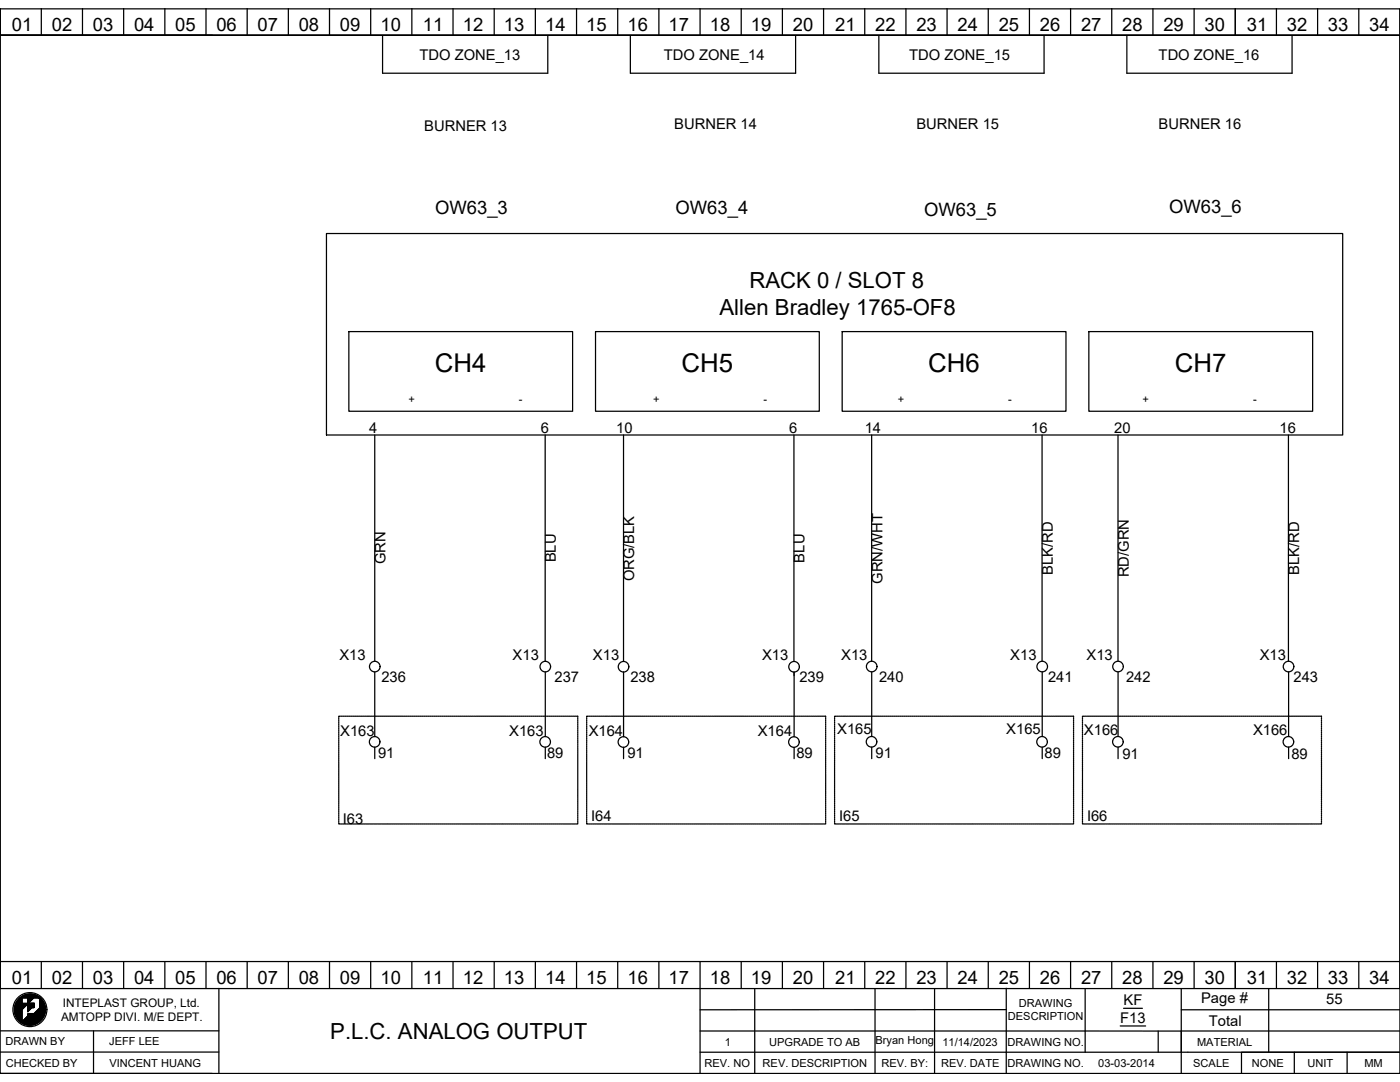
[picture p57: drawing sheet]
<svg xmlns="http://www.w3.org/2000/svg" width="279mm" height="216mm" viewBox="0 0 279 216" stroke-linecap="round" stroke-linejoin="round" font-family="sans-serif">
<defs><g id="words">
<g font-size="5.2">
<text x="86.8" y="74.3">CH4</text>
<text x="136" y="74.3">CH5</text>
<text x="185.2" y="74.3">CH6</text>
<text x="234.5" y="74.3">CH7</text>
</g>
<g font-size="4.4">
<text x="149.6" y="57.5">RACK 0 / SLOT 8</text>
<text x="143.6" y="62.8">Allen Bradley 1765-OF8</text>
<text x="65.9" y="207.3">P.L.C. ANALOG OUTPUT</text>
</g>
<g font-size="3.7">
<text x="2.4" y="6.2">01</text>
<text x="10.3" y="6.2">02</text>
<text x="18.5" y="6.2">03</text>
<text x="26.8" y="6.2">04</text>
<text x="35" y="6.2">05</text>
<text x="43.2" y="6.2">06</text>
<text x="51.4" y="6.2">07</text>
<text x="59.6" y="6.2">08</text>
<text x="67.8" y="6.2">09</text>
<text x="75.9" y="6.2">10</text>
<text x="84.4" y="6.2">11</text>
<text x="92.4" y="6.2">12</text>
<text x="100.6" y="6.2">13</text>
<text x="108.8" y="6.2">14</text>
<text x="117" y="6.2">15</text>
<text x="125.2" y="6.2">16</text>
<text x="133.4" y="6.2">17</text>
<text x="141.7" y="6.2">18</text>
<text x="149.9" y="6.2">19</text>
<text x="158.2" y="6.2">20</text>
<text x="166.7" y="6.2">21</text>
<text x="174.7" y="6.2">22</text>
<text x="182.9" y="6.2">23</text>
<text x="191.1" y="6.2">24</text>
<text x="199.3" y="6.2">25</text>
<text x="207.5" y="6.2">26</text>
<text x="215.8" y="6.2">27</text>
<text x="224" y="6.2">28</text>
<text x="232.2" y="6.2">29</text>
<text x="240.4" y="6.2">30</text>
<text x="248.8" y="6.2">31</text>
<text x="256.8" y="6.2">32</text>
<text x="265" y="6.2">33</text>
<text x="273.2" y="6.2">34</text>
<text x="86.8" y="42.7">OW63_3</text>
<text x="134.8" y="42.7">OW63_4</text>
<text x="184.4" y="43.2">OW63_5</text>
<text x="233.3" y="42.6">OW63_6</text>
<text x="2.4" y="196.4">01</text>
<text x="10.3" y="196.4">02</text>
<text x="18.5" y="196.4">03</text>
<text x="26.8" y="196.4">04</text>
<text x="35" y="196.4">05</text>
<text x="43.2" y="196.4">06</text>
<text x="51.4" y="196.4">07</text>
<text x="59.6" y="196.4">08</text>
<text x="67.8" y="196.4">09</text>
<text x="75.9" y="196.4">10</text>
<text x="84.4" y="196.4">11</text>
<text x="92.4" y="196.4">12</text>
<text x="100.6" y="196.4">13</text>
<text x="108.8" y="196.4">14</text>
<text x="117" y="196.4">15</text>
<text x="125.2" y="196.4">16</text>
<text x="133.4" y="196.4">17</text>
<text x="141.7" y="196.4">18</text>
<text x="149.9" y="196.4">19</text>
<text x="158.2" y="196.4">20</text>
<text x="166.7" y="196.4">21</text>
<text x="174.7" y="196.4">22</text>
<text x="182.9" y="196.4">23</text>
<text x="191.1" y="196.4">24</text>
<text x="199.3" y="196.4">25</text>
<text x="207.5" y="196.4">26</text>
<text x="215.8" y="196.4">27</text>
<text x="224" y="196.4">28</text>
<text x="232.2" y="196.4">29</text>
<text x="240.4" y="196.4">30</text>
<text x="248.8" y="196.4">31</text>
<text x="256.8" y="196.4">32</text>
<text x="265" y="196.4">33</text>
<text x="273.2" y="196.4">34</text>
</g>
<g font-size="2.9">
<text x="83.7" y="11.9">TDO ZONE_13</text>
<text x="132.5" y="11.9">TDO ZONE_14</text>
<text x="181.5" y="11.9">TDO ZONE_15</text>
<text x="231.2" y="11.9">TDO ZONE_16</text>
<text x="84.7" y="26.1">BURNER 13</text>
<text x="134.6" y="25.7">BURNER 14</text>
<text x="182.9" y="25.7">BURNER 15</text>
<text x="231.2" y="25.7">BURNER 16</text>
<text x="73.7" y="86.3">4</text>
<text x="107.9" y="86.4">6</text>
<text x="123" y="86.3">10</text>
<text x="157.5" y="86.4">6</text>
<text x="172.6" y="86.3">14</text>
<text x="205.8" y="86.4">16</text>
<text x="222.4" y="86.3">20</text>
<text x="255.4" y="86.4">16</text>
<text x="76.9" y="112.6" transform="rotate(-90 76.9 112.6)">GRN</text>
<text x="110.9" y="112.2" transform="rotate(-90 110.9 112.2)">BLU</text>
<text x="160.6" y="112.2" transform="rotate(-90 160.6 112.2)">BLU</text>
<text x="126.6" y="116" transform="rotate(-90 126.6 116)">ORG/BLK</text>
<text x="176.1" y="116.5" transform="rotate(-90 176.1 116.5)">GRN/WHT</text>
<text x="210.1" y="114.7" transform="rotate(-90 210.1 114.7)">BLK/RD</text>
<text x="225.3" y="115.2" transform="rotate(-90 225.3 115.2)">RD/GRN</text>
<text x="259.3" y="114.7" transform="rotate(-90 259.3 114.7)">BLK/RD</text>
<text x="67.7" y="131.8">X13</text>
<text x="102.3" y="131.8">X13</text>
<text x="118.3" y="131.8">X13</text>
<text x="152.1" y="131.8">X13</text>
<text x="167.9" y="131.8">X13</text>
<text x="201.6" y="131.8">X13</text>
<text x="216.9" y="131.8">X13</text>
<text x="251.4" y="131.8">X13</text>
<text x="76.1" y="136.2">236</text>
<text x="110.7" y="136.2">237</text>
<text x="125.8" y="136.2">238</text>
<text x="159.5" y="136.2">239</text>
<text x="175.4" y="136.2">240</text>
<text x="209.2" y="136.2">241</text>
<text x="224.7" y="136.2">242</text>
<text x="258.1" y="136.2">243</text>
<text x="67.9" y="146.9">X163</text>
<text x="101.6" y="146.9">X163</text>
<text x="117.5" y="146.9">X164</text>
<text x="151.2" y="146.9">X164</text>
<text x="167.1" y="146.5">X165</text>
<text x="200.8" y="146.5">X165</text>
<text x="216.3" y="146.7">X166</text>
<text x="250.1" y="146.7">X166</text>
<text x="75.4" y="151.2">91</text>
<text x="109.2" y="151.2">89</text>
<text x="125.2" y="151.2">91</text>
<text x="158.9" y="151.2">89</text>
<text x="174.7" y="151.2">91</text>
<text x="208.5" y="151.2">89</text>
<text x="224" y="151.4">91</text>
<text x="257.7" y="151.4">89</text>
<text x="68.4" y="164.4">I63</text>
<text x="118" y="163.8">I64</text>
<text x="167.5" y="163.8">I65</text>
<text x="216.9" y="163.8">I66</text>
<text x="224.2" y="200.6">KF</text>
<text x="239.7" y="200.1">Page #</text>
<text x="264.7" y="200.4">55</text>
<text x="223.6" y="204.1">F13</text>
<text x="241.3" y="204.6">Total</text>
</g>
<g font-size="2.4">
<text x="12.2" y="203.7">AMTOPP DIVI. M/E DEPT.</text>
<text x="12.5" y="200.9">INTEPLAST GROUP, Ltd.</text>
</g>
<g font-size="2.2">
<text x="81.5" y="80.3">+</text>
<text x="103.5" y="80.3">-</text>
<text x="130.3" y="80.3">+</text>
<text x="152.4" y="80.3">-</text>
<text x="179.2" y="80.3">+</text>
<text x="201.2" y="80.3">-</text>
<text x="228" y="80.3">+</text>
<text x="250.1" y="80.3">-</text>
<text x="201.2" y="203.6">DESCRIPTION</text>
<text x="203.3" y="201">DRAWING</text>
<text x="1.1" y="208.6">DRAWN BY</text>
<text x="21.8" y="208.6">JEFF LEE</text>
<text x="144.6" y="208.6">1</text>
<text x="153.5" y="208.6">UPGRADE TO AB</text>
<text x="174.7" y="208.4">Bryan Hong</text>
<text x="188.1" y="208.6">11/14/2023</text>
<text x="201.1" y="208.6">DRAWING NO.</text>
<text x="238.9" y="208.6">MATERIAL</text>
<text x="1.1" y="212.9">CHECKED BY</text>
<text x="21.8" y="212.8">VINCENT HUANG</text>
<text x="140.6" y="212.9">REV. NO</text>
<text x="152.2" y="212.9">REV. DESCRIPTION</text>
<text x="175.9" y="212.9">REV. BY:</text>
<text x="187.8" y="212.9">REV. DATE</text>
<text x="201.1" y="212.9">DRAWING NO.</text>
<text x="219.2" y="212.9">03-03-2014</text>
<text x="238.1" y="212.9">SCALE</text>
<text x="249.8" y="212.9">NONE</text>
<text x="260.9" y="212.9">UNIT</text>
<text x="272.3" y="212.9">MM</text>
</g>
</g></defs>
<g fill="none" stroke="#000" stroke-width=".25">
<path d="M0 1.8h279.4v212.4h-279.4zM0 7v-5.2v190.1v-4.2M8.2 1.7v5.3M16.5 1.7v5.3M24.7 1.7v5.3M32.9 1.7v5.3M41.1 1.7v5.3M42.4 7h-42.4h279.4M49.3 1.7v5.3M57.5 1.7v5.3M65.8 1.7v5.3M74 1.7v5.3"/>
<path d="M76.3 7.1v7.5h33v-7.5M82.2 1.7v5.3M90.4 1.7v5.3M98.6 1.7v5.3M106.8 1.7v5.3M115.1 1.7v5.3M123.3 1.7v5.3M125.8 7.1v7.5h33v-7.5M131.5 1.7v5.3M139.7 1.7v5.3M147.9 1.7v5.3M156.1 1.7v5.3"/>
<path d="M164.4 1.7v5.3M172.6 1.7v5.3M175.4 7.1v7.5h33v-7.5M180.8 1.7v5.3M189 1.7v5.3M197.2 1.7v5.3M205.4 1.7v5.3M213.7 1.7v5.3M221.9 1.7v5.3M224.9 7.1v7.5h33v-7.5M230.1 1.7v5.3M238.3 1.7v5.3"/>
<path d="M246.5 1.7v5.3M254.7 1.7v5.3M263 1.7v5.3M271.2 1.7v5.3M279.4 1.8v195.5h-279.4v-5.4M65.2 46.6h202.8v40.2h-202.8zM69.6 66.2h44.7v15.9h-44.7zM118.9 66.2h44.6v15.9h-44.6zM168.1 66.2h44.6v15.9h-44.6zM217.3 66.2h44.7v15.9h-44.7zM74.8 86.8v45.2M108.8 86.8v45.2"/>
<path d="M124.4 86.8v45.2M158.4 86.8v45.2M174 86.8v45.1M208 86.8v45.1M223.1 86.8v45.1M257.1 86.8v45.1M74.8 134.1v12.9M108.8 134.1v12.9M124.4 134.1v12.9M158.5 134.1v12.9M174 134.1v12.9M208 134.1v12.9"/>
<path d="M223.1 134.1v12.9M257.2 134.1v12.9M67.6 143.3v.2M67.6 143.6v.3M67.6 144v.3M67.6 144.4v.3M67.6 144.8v.3M67.6 145.2v.3M67.6 145.6v.3M67.6 146v.3M67.6 146.4v.3M67.6 146.8v.3"/>
<path d="M67.6 147.2v.3M67.6 147.6v.3M67.6 148v.3M67.6 148.4v.3M67.6 148.8v.3M67.6 149.2v.2M67.6 149.6v.2M67.6 150v.2M67.6 150.4v.2M67.6 150.8v.2M67.6 151.2v.2M67.6 151.6v.2"/>
<path d="M67.6 152v.2M67.6 152.3v.3M67.6 152.7v.3M67.6 153.1v.3M67.6 153.5v.3M67.6 153.9v.3M67.6 154.3v.3M67.6 154.7v.3M67.6 155.1v.3M67.6 155.5v.3M67.6 155.9v.3M67.6 156.3v.3"/>
<path d="M67.6 156.7v.3M67.6 157.1v.3M67.6 157.5v.2M67.6 157.9v.2M67.6 158.3v.2M67.6 158.7v.2M67.6 159.1v.2M67.6 159.5v.2M67.6 159.9v.2M67.9 142.9h-.3v.2M68 142.9h.3M68.4 142.9h.3"/>
<path d="M68.8 142.9h.3M69.2 142.9h.2M69.6 142.9h.2M70 142.9h.2M70.4 142.9h.2M70.8 142.9h.2M71.2 142.9h.2M71.6 142.9h.2M72 142.9h.2M72.3 142.9h.3M72.7 142.9h.3M73.1 142.9h.3"/>
<path d="M73.5 142.9h.3M73.9 142.9h.3M74.3 142.9h.3M74.7 142.9h.3M74.8 149.1v2.3M75.1 142.9h.3M75.5 142.9h.3M75.9 142.9h.3M76.3 142.9h.3M76.7 142.9h.3M77.1 142.9h.3M77.5 142.9h.3"/>
<path d="M77.9 142.9h.2M78.3 142.9h.2M78.7 142.9h.2M79.1 142.9h.2M79.5 142.9h.2M79.9 142.9h.2M80.3 142.9h.2M80.7 142.9h.2M81 142.9h.3M81.4 142.9h.3M81.8 142.9h.3M82.2 142.9h.3"/>
<path d="M82.6 142.9h.3M83 142.9h.3M83.4 142.9h.3M83.8 142.9h.3M84.2 142.9h.3M84.6 142.9h.3M85 142.9h.3M85.4 142.9h.3M85.8 142.9h.3M86.2 142.9h.2M86.6 142.9h.2M87 142.9h.2"/>
<path d="M87.4 142.9h.2M87.8 142.9h.2M88.2 142.9h.2M88.6 142.9h.2M89 142.9h.2M89.3 142.9h.3M89.7 142.9h.3M90.1 142.9h.3M90.5 142.9h.3M90.9 142.9h.3M91.3 142.9h.3M91.7 142.9h.3"/>
<path d="M92.1 142.9h.3M92.5 142.9h.3M92.9 142.9h.3M93.3 142.9h.3M93.7 142.9h.3M94.1 142.9h.3M94.5 142.9h.3M94.9 142.9h.2M95.3 142.9h.2M95.7 142.9h.2M96.1 142.9h.2M96.5 142.9h.2"/>
<path d="M96.9 142.9h.2M97.3 142.9h.2M97.7 142.9h.2M98 142.9h.3M98.4 142.9h.3M98.8 142.9h.3M99.2 142.9h.3M99.6 142.9h.3M100 142.9h.3M100.4 142.9h.3M100.8 142.9h.3M101.2 142.9h.3"/>
<path d="M101.6 142.9h.3M102 142.9h.3M102.4 142.9h.3M102.8 142.9h.3M103.2 142.9h.2M103.6 142.9h.2M104 142.9h.2M104.4 142.9h.2M104.8 142.9h.2M105.2 142.9h.2M105.6 142.9h.2M105.9 142.9h.3"/>
<path d="M106.3 142.9h.3M106.7 142.9h.3M107.1 142.9h.3M107.5 142.9h.3M107.9 142.9h.3M108.3 142.9h.3M108.7 142.9h.3M108.8 149.1v2.3M109.1 142.9h.3M109.5 142.9h.3M109.9 142.9h.3M110.3 142.9h.3"/>
<path d="M110.7 142.9h.3M111.1 142.9h.3M111.5 142.9h.2M111.9 142.9h.2M112.3 142.9h.2M112.7 142.9h.2M113.1 142.9h.2M113.5 142.9h.2M113.9 142.9h.2M114.3 142.9h.2M114.6 142.9h.3M115 142.9h.3v.2"/>
<path d="M115.3 143.3v.2M115.3 143.6v.3M115.3 144v.3M115.3 144.4v.3M115.3 144.8v.3M115.3 145.2v.3M115.3 145.6v.3M115.3 146v.3M115.3 146.4v.3M115.3 146.8v.3M115.3 147.2v.3M115.3 147.6v.3"/>
<path d="M115.3 148v.3M115.3 148.4v.3M115.3 148.8v.3M115.3 149.2v.2M115.3 149.6v.2M115.3 150v.2M115.3 150.4v.2M115.3 150.8v.2M115.3 151.2v.2M115.3 151.6v.2M115.3 152v.2M115.3 152.3v.3"/>
<path d="M115.3 152.7v.3M115.3 153.1v.3M115.3 153.5v.3M115.3 153.9v.3M115.3 154.3v.3M115.3 154.7v.3M115.3 155.1v.3M115.3 155.5v.3M115.3 155.9v.3M115.3 156.3v.3M115.3 156.7v.3M115.3 157.1v.3"/>
<path d="M115.3 157.5v.2M115.3 157.9v.2M115.3 158.3v.2M115.3 158.7v.2M115.3 159.1v.2M115.3 159.5v.2M115.3 159.9v.2M117.1 143.3v.2M117.1 143.6v.3M117.1 144v.3M117.1 144.4v.3M117.1 144.8v.3"/>
<path d="M117.1 145.2v.3M117.1 145.6v.3M117.1 146v.3M117.1 146.4v.3M117.1 146.8v.3M117.1 147.2v.3M117.1 147.6v.3M117.1 148v.3M117.1 148.4v.3M117.1 148.8v.3M117.1 149.2v.2M117.1 149.6v.2"/>
<path d="M117.1 150v.2M117.1 150.4v.2M117.1 150.8v.2M117.1 151.2v.2M117.1 151.6v.2M117.1 152v.2M117.1 152.3v.3M117.1 152.7v.3M117.1 153.1v.3M117.1 153.5v.3M117.1 153.9v.3M117.1 154.3v.3"/>
<path d="M117.1 154.7v.3M117.1 155.1v.3M117.1 155.5v.3M117.1 155.9v.3M117.1 156.3v.3M117.1 156.7v.3M117.1 157.1v.3M117.1 157.5v.2M117.1 157.9v.2M117.1 158.3v.2M117.1 158.7v.2M117.1 159.1v.2"/>
<path d="M117.1 159.5v.2M117.1 159.9v.2M117.3 142.9h-.2v.2M117.5 142.9h.2M117.9 142.9h.2M118.3 142.9h.2M118.7 142.9h.2M119.1 142.9h.2M119.5 142.9h.2M119.8 142.9h.3M120.2 142.9h.3M120.6 142.9h.3"/>
<path d="M121 142.9h.3M121.4 142.9h.3M121.8 142.9h.3M122.2 142.9h.3M122.6 142.9h.3M123 142.9h.3M123.4 142.9h.3M123.8 142.9h.3M124.2 142.9h.3M124.4 149.1v2.3M124.6 142.9h.3M125 142.9h.2"/>
<path d="M125.4 142.9h.2M125.8 142.9h.2M126.2 142.9h.2M126.6 142.9h.2M127 142.9h.2M127.4 142.9h.2M127.8 142.9h.2M128.1 142.9h.3M128.5 142.9h.3M128.9 142.9h.3M129.3 142.9h.3M129.7 142.9h.3"/>
<path d="M130.1 142.9h.3M130.5 142.9h.3M130.9 142.9h.3M131.3 142.9h.3M131.7 142.9h.3M132.1 142.9h.3M132.5 142.9h.3M132.9 142.9h.3M133.3 142.9h.3M133.7 142.9h.2M134.1 142.9h.2M134.5 142.9h.2"/>
<path d="M134.9 142.9h.2M135.3 142.9h.2M135.7 142.9h.2M136.1 142.9h.2M136.5 142.9h.2M136.8 142.9h.3M137.2 142.9h.3M137.6 142.9h.3M138 142.9h.3M138.4 142.9h.3M138.8 142.9h.3M139.2 142.9h.3"/>
<path d="M139.6 142.9h.3M140 142.9h.3M140.4 142.9h.3M140.8 142.9h.3M141.2 142.9h.3M141.6 142.9h.3M142 142.9h.3M142.4 142.9h.2M142.8 142.9h.2M143.2 142.9h.2M143.6 142.9h.2M144 142.9h.2"/>
<path d="M144.4 142.9h.2M144.8 142.9h.2M145.2 142.9h.2M145.5 142.9h.3M145.9 142.9h.3M146.3 142.9h.3M146.7 142.9h.3M147.1 142.9h.3M147.5 142.9h.3M147.9 142.9h.3M148.3 142.9h.3M148.7 142.9h.3"/>
<path d="M149.1 142.9h.3M149.5 142.9h.3M149.9 142.9h.3M150.3 142.9h.3M150.7 142.9h.2M151.1 142.9h.2M151.5 142.9h.2M151.9 142.9h.2M152.3 142.9h.2M152.7 142.9h.2M153.1 142.9h.2M153.4 142.9h.3"/>
<path d="M153.8 142.9h.3M154.2 142.9h.3M154.6 142.9h.3M155 142.9h.3M155.4 142.9h.3M155.8 142.9h.3M156.2 142.9h.3M156.6 142.9h.3M157 142.9h.3M157.4 142.9h.3M157.8 142.9h.3M158.2 142.9h.3"/>
<path d="M158.5 149.1v2.3M158.6 142.9h.3M159 142.9h.2M159.4 142.9h.2M159.8 142.9h.2M160.2 142.9h.2M160.6 142.9h.2M161 142.9h.2M161.4 142.9h.2M161.8 142.9h.2M162.1 142.9h.3M162.5 142.9h.3"/>
<path d="M162.9 142.9h.3M163.3 142.9h.3M163.7 142.9h.3M164.1 142.9h.3M164.5 142.9h.3v.2M164.8 143.3v.2M164.8 143.6v.3M164.8 144v.3M164.8 144.4v.3M164.8 144.8v.3M164.8 145.2v.3M164.8 145.6v.3"/>
<path d="M164.8 146v.3M164.8 146.4v.3M164.8 146.8v.3M164.8 147.2v.3M164.8 147.6v.3M164.8 148v.3M164.8 148.4v.3M164.8 148.8v.3M164.8 149.2v.2M164.8 149.6v.2M164.8 150v.2M164.8 150.4v.2"/>
<path d="M164.8 150.8v.2M164.8 151.2v.2M164.8 151.6v.2M164.8 152v.2M164.8 152.3v.3M164.8 152.7v.3M164.8 153.1v.3M164.8 153.5v.3M164.8 153.9v.3M164.8 154.3v.3M164.8 154.7v.3M164.8 155.1v.3"/>
<path d="M164.8 155.5v.3M164.8 155.9v.3M164.8 156.3v.3M164.8 156.7v.3M164.8 157.1v.3M164.8 157.5v.2M164.8 157.9v.2M164.8 158.3v.2M164.8 158.7v.2M164.8 159.1v.2M164.8 159.5v.2M164.8 159.9v.2"/>
<path d="M166.6 143.3v.2M166.6 143.6v.3M166.6 144v.3M166.6 144.4v.3M166.6 144.8v.3M166.6 145.2v.3M166.6 145.6v.3M166.6 146v.3M166.6 146.4v.3M166.6 146.8v.3M166.6 147.2v.3M166.6 147.6v.3"/>
<path d="M166.6 148v.3M166.6 148.4v.3M166.6 148.8v.3M166.6 149.2v.2M166.6 149.6v.2M166.6 150v.2M166.6 150.4v.2M166.6 150.8v.2M166.6 151.2v.2M166.6 151.6v.2M166.6 152v.2M166.6 152.3v.3"/>
<path d="M166.6 152.7v.3M166.6 153.1v.3M166.6 153.5v.3M166.6 153.9v.3M166.6 154.3v.3M166.6 154.7v.3M166.6 155.1v.3M166.6 155.5v.3M166.6 155.9v.3M166.6 156.3v.3M166.6 156.7v.3M166.6 157.1v.3"/>
<path d="M166.6 157.5v.2M166.6 157.9v.2M166.6 158.3v.2M166.6 158.7v.2M166.6 159.1v.2M166.6 159.5v.2M166.6 159.9v.2M166.8 142.9h-.2v.2M167 142.9h.2M167.3 142.9h.3M167.7 142.9h.3M168.1 142.9h.3"/>
<path d="M168.5 142.9h.3M168.9 142.9h.3M169.3 142.9h.3M169.7 142.9h.3M170.1 142.9h.3M170.5 142.9h.3M170.9 142.9h.3M171.3 142.9h.3M171.7 142.9h.3M172.1 142.9h.3M172.5 142.9h.2M172.9 142.9h.2"/>
<path d="M173.3 142.9h.2M173.7 142.9h.2M174 149.1v2.3M174.1 142.9h.2M174.5 142.9h.2M174.9 142.9h.2M175.3 142.9h.2M175.6 142.9h.3M176 142.9h.3M176.4 142.9h.3M176.8 142.9h.3M177.2 142.9h.3"/>
<path d="M177.6 142.9h.3M178 142.9h.3M178.4 142.9h.3M178.8 142.9h.3M179.2 142.9h.3M179.6 142.9h.3M180 142.9h.3M180.4 142.9h.3M180.8 142.9h.2M181.2 142.9h.2M181.6 142.9h.2M182 142.9h.2"/>
<path d="M182.4 142.9h.2M182.8 142.9h.2M183.2 142.9h.2M183.6 142.9h.2M183.9 142.9h.3M184.3 142.9h.3M184.7 142.9h.3M185.1 142.9h.3M185.5 142.9h.3M185.9 142.9h.3M186.3 142.9h.3M186.7 142.9h.3"/>
<path d="M187.1 142.9h.3M187.5 142.9h.3M187.9 142.9h.3M188.3 142.9h.3M188.7 142.9h.3M189.1 142.9h.3M189.5 142.9h.2M189.9 142.9h.2M190.3 142.9h.2M190.7 142.9h.2M191.1 142.9h.2M191.5 142.9h.2"/>
<path d="M191.9 142.9h.2M192.3 142.9h.2M192.6 142.9h.3M193 142.9h.3M193.4 142.9h.3M193.8 142.9h.3M194.2 142.9h.3M194.6 142.9h.3M195 142.9h.3M195.4 142.9h.3M195.8 142.9h.3M196.2 142.9h.3"/>
<path d="M196.6 142.9h.3M197 142.9h.3M197.4 142.9h.3M197.8 142.9h.3M198.2 142.9h.2M198.6 142.9h.2M199 142.9h.2M199.4 142.9h.2M199.8 142.9h.2M200.2 142.9h.2M200.6 142.9h.2M200.9 142.9h.3"/>
<path d="M201.3 142.9h.3M201.7 142.9h.3M202.1 142.9h.3M202.5 142.9h.3M202.9 142.9h.3M203.3 142.9h.3M203.7 142.9h.3M204.1 142.9h.3M204.5 142.9h.3M204.9 142.9h.3M205.3 142.9h.3M205.7 142.9h.3"/>
<path d="M206.1 142.9h.2M206.5 142.9h.2M206.9 142.9h.2M207.3 142.9h.2M207.7 142.9h.2M208 149.1v2.3M208.1 142.9h.2M208.5 142.9h.2M208.9 142.9h.2M209.2 142.9h.3M209.6 142.9h.3M210 142.9h.3"/>
<path d="M210.4 142.9h.3M210.8 142.9h.3M211.2 142.9h.3M211.6 142.9h.3M212 142.9h.3M212.4 142.9h.3M212.8 142.9h.3M213.2 142.9h.3M213.6 142.9h.3M214 142.9h.3v.2M214.3 143.3v.2M214.3 143.6v.3"/>
<path d="M214.3 144v.3M214.3 144.4v.3M214.3 144.8v.3M214.3 145.2v.3M214.3 145.6v.3M214.3 146v.3M214.3 146.4v.3M214.3 146.8v.3M214.3 147.2v.3M214.3 147.6v.3M214.3 148v.3M214.3 148.4v.3"/>
<path d="M214.3 148.8v.3M214.3 149.2v.2M214.3 149.6v.2M214.3 150v.2M214.3 150.4v.2M214.3 150.8v.2M214.3 151.2v.2M214.3 151.6v.2M214.3 152v.2M214.3 152.3v.3M214.3 152.7v.3M214.3 153.1v.3"/>
<path d="M214.3 153.5v.3M214.3 153.9v.3M214.3 154.3v.3M214.3 154.7v.3M214.3 155.1v.3M214.3 155.5v.3M214.3 155.9v.3M214.3 156.3v.3M214.3 156.7v.3M214.3 157.1v.3M214.3 157.5v.2M214.3 157.9v.2"/>
<path d="M214.3 158.3v.2M214.3 158.7v.2M214.3 159.1v.2M214.3 159.5v.2M214.3 159.9v.2M216 143.3v.2M216 143.6v.3M216 144v.3M216 144.4v.3M216 144.8v.3M216 145.2v.3M216 145.6v.3"/>
<path d="M216 146v.3M216 146.4v.3M216 146.8v.3M216 147.2v.3M216 147.6v.3M216 148v.3M216 148.4v.3M216 148.8v.3M216 149.2v.2M216 149.6v.2M216 150v.2M216 150.4v.2"/>
<path d="M216 150.8v.2M216 151.2v.2M216 151.6v.2M216 152v.2M216 152.3v.3M216 152.7v.3M216 153.1v.3M216 153.5v.3M216 153.9v.3M216 154.3v.3M216 154.7v.3M216 155.1v.3"/>
<path d="M216 155.5v.3M216 155.9v.3M216 156.3v.3M216 156.7v.3M216 157.1v.3M216 157.5v.2M216 157.9v.2M216 158.3v.2M216 158.7v.2M216 159.1v.2M216 159.5v.2M216 159.9v.2"/>
<path d="M216.3 142.9h-.3v.2M216.4 142.9h.3M216.8 142.9h.3M217.2 142.9h.3M217.6 142.9h.3M218 142.9h.3M218.4 142.9h.3M218.8 142.9h.3M219.2 142.9h.3M219.6 142.9h.3M220 142.9h.2M220.4 142.9h.2"/>
<path d="M220.8 142.9h.2M221.2 142.9h.2M221.6 142.9h.2M222 142.9h.2M222.4 142.9h.2M222.8 142.9h.2M223.1 149.1v2.3M223.1 142.9h.3M223.5 142.9h.3M223.9 142.9h.3M224.3 142.9h.3M224.7 142.9h.3"/>
<path d="M225.1 142.9h.3M225.5 142.9h.3M225.9 142.9h.3M226.3 142.9h.3M226.7 142.9h.3M227.1 142.9h.3M227.5 142.9h.3M227.9 142.9h.3M228.3 142.9h.2M228.7 142.9h.2M229.1 142.9h.2M229.5 142.9h.2"/>
<path d="M229.9 142.9h.2M230.3 142.9h.2M230.7 142.9h.2M231.1 142.9h.2M231.4 142.9h.3M231.8 142.9h.3M232.2 142.9h.3M232.6 142.9h.3M233 142.9h.3M233.4 142.9h.3M233.8 142.9h.3M234.2 142.9h.3"/>
<path d="M234.6 142.9h.3M235 142.9h.3M235.4 142.9h.3M235.8 142.9h.3M236.2 142.9h.3M236.6 142.9h.2M237 142.9h.2M237.4 142.9h.2M237.8 142.9h.2M238.2 142.9h.2M238.6 142.9h.2M239 142.9h.2"/>
<path d="M239.4 142.9h.2M239.7 142.9h.3M240.1 142.9h.3M240.5 142.9h.3M240.9 142.9h.3M241.3 142.9h.3M241.7 142.9h.3M242.1 142.9h.3M242.5 142.9h.3M242.9 142.9h.3M243.3 142.9h.3M243.7 142.9h.3"/>
<path d="M244.1 142.9h.3M244.5 142.9h.3M244.9 142.9h.3M245.3 142.9h.2M245.7 142.9h.2M246.1 142.9h.2M246.5 142.9h.2M246.9 142.9h.2M247.3 142.9h.2M247.7 142.9h.2M248.1 142.9h.2M248.4 142.9h.3"/>
<path d="M248.8 142.9h.3M249.2 142.9h.3M249.6 142.9h.3M250 142.9h.3M250.4 142.9h.3M250.8 142.9h.3M251.2 142.9h.3M251.6 142.9h.3M252 142.9h.3M252.4 142.9h.3M252.8 142.9h.3M253.2 142.9h.3"/>
<path d="M253.6 142.9h.2M254 142.9h.2M254.4 142.9h.2M254.8 142.9h.2M255.2 142.9h.2M255.6 142.9h.2M256 142.9h.2M256.4 142.9h.2M256.7 142.9h.3M257.1 142.9h.3M257.2 149.1v2.3M257.5 142.9h.3"/>
<path d="M257.9 142.9h.3M258.3 142.9h.3M258.7 142.9h.3M259.1 142.9h.3M259.5 142.9h.3M259.9 142.9h.3M260.3 142.9h.3M260.7 142.9h.3M261.1 142.9h.3M261.5 142.9h.3M261.9 142.9h.2M262.3 142.9h.2"/>
<path d="M262.7 142.9h.2M263.1 142.9h.2M263.5 142.9h.2v.2M263.7 143.3v.2M263.7 143.6v.3M263.7 144v.3M263.7 144.4v.3M263.7 144.8v.3M263.7 145.2v.3M263.7 145.6v.3M263.7 146v.3M263.7 146.4v.3"/>
<path d="M263.7 146.8v.3M263.7 147.2v.3M263.7 147.6v.3M263.7 148v.3M263.7 148.4v.3M263.7 148.8v.3M263.7 149.2v.2M263.7 149.6v.2M263.7 150v.2M263.7 150.4v.2M263.7 150.8v.2M263.7 151.2v.2"/>
<path d="M263.7 151.6v.2M263.7 152v.2M263.7 152.3v.3M263.7 152.7v.3M263.7 153.1v.3M263.7 153.5v.3M263.7 153.9v.3M263.7 154.3v.3M263.7 154.7v.3M263.7 155.1v.3M263.7 155.5v.3M263.7 155.9v.3"/>
<path d="M263.7 156.3v.3M263.7 156.7v.3M263.7 157.1v.3M263.7 157.5v.2M263.7 157.9v.2M263.7 158.3v.2M263.7 158.7v.2M263.7 159.1v.2M263.7 159.5v.2M263.7 159.9v.2M67.6 164.2v.2h.3M67.6 160.2v.3"/>
<path d="M67.6 160.6v.3M67.6 161v.3M67.6 161.4v.3M67.6 161.8v.3M67.6 162.2v.3M67.6 162.6v.3M67.6 163v.3M67.6 163.4v.3M67.6 163.8v.3M68 164.4h.3M68.4 164.4h.3M68.8 164.4h.3"/>
<path d="M69.2 164.4h.2M69.6 164.4h.2M70 164.4h.2M70.4 164.4h.2M70.8 164.4h.2M71.2 164.4h.2M71.6 164.4h.2M72 164.4h.2M72.3 164.4h.3M72.7 164.4h.3M73.1 164.4h.3M73.5 164.4h.3"/>
<path d="M73.9 164.4h.3M74.3 164.4h.3M74.7 164.4h.3M75.1 164.4h.3M75.5 164.4h.3M75.9 164.4h.3M76.3 164.4h.3M76.7 164.4h.3M77.1 164.4h.3M77.5 164.4h.3M77.9 164.4h.2M78.3 164.4h.2"/>
<path d="M78.7 164.4h.2M79.1 164.4h.2M79.5 164.4h.2M79.9 164.4h.2M80.3 164.4h.2M80.7 164.4h.2M81 164.4h.3M81.4 164.4h.3M81.8 164.4h.3M82.2 164.4h.3M82.6 164.4h.3M83 164.4h.3"/>
<path d="M83.4 164.4h.3M83.8 164.4h.3M84.2 164.4h.3M84.6 164.4h.3M85 164.4h.3M85.4 164.4h.3M85.8 164.4h.3M86.2 164.4h.2M86.6 164.4h.2M87 164.4h.2M87.4 164.4h.2M87.8 164.4h.2"/>
<path d="M88.2 164.4h.2M88.6 164.4h.2M89 164.4h.2M89.3 164.4h.3M89.7 164.4h.3M90.1 164.4h.3M90.5 164.4h.3M90.9 164.4h.3M91.3 164.4h.3M91.7 164.4h.3M92.1 164.4h.3M92.5 164.4h.3"/>
<path d="M92.9 164.4h.3M93.3 164.4h.3M93.7 164.4h.3M94.1 164.4h.3M94.5 164.4h.3M94.9 164.4h.2M95.3 164.4h.2M95.7 164.4h.2M96.1 164.4h.2M96.5 164.4h.2M96.9 164.4h.2M97.3 164.4h.2"/>
<path d="M97.7 164.4h.2M98 164.4h.3M98.4 164.4h.3M98.8 164.4h.3M99.2 164.4h.3M99.6 164.4h.3M100 164.4h.3M100.4 164.4h.3M100.8 164.4h.3M101.2 164.4h.3M101.6 164.4h.3M102 164.4h.3"/>
<path d="M102.4 164.4h.3M102.8 164.4h.3M103.2 164.4h.2M103.6 164.4h.2M104 164.4h.2M104.4 164.4h.2M104.8 164.4h.2M105.2 164.4h.2M105.6 164.4h.2M105.9 164.4h.3M106.3 164.4h.3M106.7 164.4h.3"/>
<path d="M107.1 164.4h.3M107.5 164.4h.3M107.9 164.4h.3M108.3 164.4h.3M108.7 164.4h.3M109.1 164.4h.3M109.5 164.4h.3M109.9 164.4h.3M110.3 164.4h.3M110.7 164.4h.3M111.1 164.4h.3M111.5 164.4h.2"/>
<path d="M111.9 164.4h.2M112.3 164.4h.2M112.7 164.4h.2M113.1 164.4h.2M113.5 164.4h.2M113.9 164.4h.2M114.3 164.4h.2M114.6 164.4h.3M115.3 164.2v.2h-.3M115.3 160.2v.3M115.3 160.6v.3M115.3 161v.3"/>
<path d="M115.3 161.4v.3M115.3 161.8v.3M115.3 162.2v.3M115.3 162.6v.3M115.3 163v.3M115.3 163.4v.3M115.3 163.8v.3M117.1 164.2v.2h.2M117.1 160.2v.3M117.1 160.6v.3M117.1 161v.3M117.1 161.4v.3"/>
<path d="M117.1 161.8v.3M117.1 162.2v.3M117.1 162.6v.3M117.1 163v.3M117.1 163.4v.3M117.1 163.8v.3M117.5 164.4h.2M117.9 164.4h.2M118.3 164.4h.2M118.7 164.4h.2M119.1 164.4h.2M119.5 164.4h.2"/>
<path d="M119.8 164.4h.3M120.2 164.4h.3M120.6 164.4h.3M121 164.4h.3M121.4 164.4h.3M121.8 164.4h.3M122.2 164.4h.3M122.6 164.4h.3M123 164.4h.3M123.4 164.4h.3M123.8 164.4h.3M124.2 164.4h.3"/>
<path d="M124.6 164.4h.3M125 164.4h.2M125.4 164.4h.2M125.8 164.4h.2M126.2 164.4h.2M126.6 164.4h.2M127 164.4h.2M127.4 164.4h.2M127.8 164.4h.2M128.1 164.4h.3M128.5 164.4h.3M128.9 164.4h.3"/>
<path d="M129.3 164.4h.3M129.7 164.4h.3M130.1 164.4h.3M130.5 164.4h.3M130.9 164.4h.3M131.3 164.4h.3M131.7 164.4h.3M132.1 164.4h.3M132.5 164.4h.3M132.9 164.4h.3M133.3 164.4h.3M133.7 164.4h.2"/>
<path d="M134.1 164.4h.2M134.5 164.4h.2M134.9 164.4h.2M135.3 164.4h.2M135.7 164.4h.2M136.1 164.4h.2M136.5 164.4h.2M136.8 164.4h.3M137.2 164.4h.3M137.6 164.4h.3M138 164.4h.3M138.4 164.4h.3"/>
<path d="M138.8 164.4h.3M139.2 164.4h.3M139.6 164.4h.3M140 164.4h.3M140.4 164.4h.3M140.8 164.4h.3M141.2 164.4h.3M141.6 164.4h.3M142 164.4h.3M142.4 164.4h.2M142.8 164.4h.2M143.2 164.4h.2"/>
<path d="M143.6 164.4h.2M144 164.4h.2M144.4 164.4h.2M144.8 164.4h.2M145.2 164.4h.2M145.5 164.4h.3M145.9 164.4h.3M146.3 164.4h.3M146.7 164.4h.3M147.1 164.4h.3M147.5 164.4h.3M147.9 164.4h.3"/>
<path d="M148.3 164.4h.3M148.7 164.4h.3M149.1 164.4h.3M149.5 164.4h.3M149.9 164.4h.3M150.3 164.4h.3M150.7 164.4h.2M151.1 164.4h.2M151.5 164.4h.2M151.9 164.4h.2M152.3 164.4h.2M152.7 164.4h.2"/>
<path d="M153.1 164.4h.2M153.4 164.4h.3M153.8 164.4h.3M154.2 164.4h.3M154.6 164.4h.3M155 164.4h.3M155.4 164.4h.3M155.8 164.4h.3M156.2 164.4h.3M156.6 164.4h.3M157 164.4h.3M157.4 164.4h.3"/>
<path d="M157.8 164.4h.3M158.2 164.4h.3M158.6 164.4h.3M159 164.4h.2M159.4 164.4h.2M159.8 164.4h.2M160.2 164.4h.2M160.6 164.4h.2M161 164.4h.2M161.4 164.4h.2M161.8 164.4h.2M162.1 164.4h.3"/>
<path d="M162.5 164.4h.3M162.9 164.4h.3M163.3 164.4h.3M163.7 164.4h.3M164.1 164.4h.3M164.8 164.2v.2h-.3M164.8 160.2v.3M164.8 160.6v.3M164.8 161v.3M164.8 161.4v.3M164.8 161.8v.3M164.8 162.2v.3"/>
<path d="M164.8 162.6v.3M164.8 163v.3M164.8 163.4v.3M164.8 163.8v.3M166.6 164.2v.2h.2M166.6 160.2v.3M166.6 160.6v.3M166.6 161v.3M166.6 161.4v.3M166.6 161.8v.3M166.6 162.2v.3M166.6 162.6v.3"/>
<path d="M166.6 163v.3M166.6 163.4v.3M166.6 163.8v.3M167 164.4h.2M167.3 164.4h.3M167.7 164.4h.3M168.1 164.4h.3M168.5 164.4h.3M168.9 164.4h.3M169.3 164.4h.3M169.7 164.4h.3M170.1 164.4h.3"/>
<path d="M170.5 164.4h.3M170.9 164.4h.3M171.3 164.4h.3M171.7 164.4h.3M172.1 164.4h.3M172.5 164.4h.2M172.9 164.4h.2M173.3 164.4h.2M173.7 164.4h.2M174.1 164.4h.2M174.5 164.4h.2M174.9 164.4h.2"/>
<path d="M175.3 164.4h.2M175.6 164.4h.3M176 164.4h.3M176.4 164.4h.3M176.8 164.4h.3M177.2 164.4h.3M177.6 164.4h.3M178 164.4h.3M178.4 164.4h.3M178.8 164.4h.3M179.2 164.4h.3M179.6 164.4h.3"/>
<path d="M180 164.4h.3M180.4 164.4h.3M180.8 164.4h.2M181.2 164.4h.2M181.6 164.4h.2M182 164.4h.2M182.4 164.4h.2M182.8 164.4h.2M183.2 164.4h.2M183.6 164.4h.2M183.9 164.4h.3M184.3 164.4h.3"/>
<path d="M184.7 164.4h.3M185.1 164.4h.3M185.5 164.4h.3M185.9 164.4h.3M186.3 164.4h.3M186.7 164.4h.3M187.1 164.4h.3M187.5 164.4h.3M187.9 164.4h.3M188.3 164.4h.3M188.7 164.4h.3M189.1 164.4h.3"/>
<path d="M189.5 164.4h.2M189.9 164.4h.2M190.3 164.4h.2M190.7 164.4h.2M191.1 164.4h.2M191.5 164.4h.2M191.9 164.4h.2M192.3 164.4h.2M192.6 164.4h.3M193 164.4h.3M193.4 164.4h.3M193.8 164.4h.3"/>
<path d="M194.2 164.4h.3M194.6 164.4h.3M195 164.4h.3M195.4 164.4h.3M195.8 164.4h.3M196.2 164.4h.3M196.6 164.4h.3M197 164.4h.3M197.4 164.4h.3M197.8 164.4h.3M198.2 164.4h.2M198.6 164.4h.2"/>
<path d="M199 164.4h.2M199.4 164.4h.2M199.8 164.4h.2M200.2 164.4h.2M200.6 164.4h.2M200.9 164.4h.3M201.3 164.4h.3M201.7 164.4h.3M202.1 164.4h.3M202.5 164.4h.3M202.9 164.4h.3M203.3 164.4h.3"/>
<path d="M203.7 164.4h.3M204.1 164.4h.3M204.5 164.4h.3M204.9 164.4h.3M205.3 164.4h.3M205.7 164.4h.3M206.1 164.4h.2M206.5 164.4h.2M206.9 164.4h.2M207.3 164.4h.2M207.7 164.4h.2M208.1 164.4h.2"/>
<path d="M208.5 164.4h.2M208.9 164.4h.2M209.2 164.4h.3M209.6 164.4h.3M210 164.4h.3M210.4 164.4h.3M210.8 164.4h.3M211.2 164.4h.3M211.6 164.4h.3M212 164.4h.3M212.4 164.4h.3M212.8 164.4h.3"/>
<path d="M213.2 164.4h.3M213.6 164.4h.3M214.3 164.2v.2h-.3M214.3 160.2v.3M214.3 160.6v.3M214.3 161v.3M214.3 161.4v.3M214.3 161.8v.3M214.3 162.2v.3M214.3 162.6v.3M214.3 163v.3M214.3 163.4v.3"/>
<path d="M214.3 163.8v.3M216 164.2v.2h.3M216 160.2v.3M216 160.6v.3M216 161v.3M216 161.4v.3M216 161.8v.3M216 162.2v.3M216 162.6v.3M216 163v.3M216 163.4v.3M216 163.8v.3"/>
<path d="M216.4 164.4h.3M216.8 164.4h.3M217.2 164.4h.3M217.6 164.4h.3M218 164.4h.3M218.4 164.4h.3M218.8 164.4h.3M219.2 164.4h.3M219.6 164.4h.3M220 164.4h.2M220.4 164.4h.2M220.8 164.4h.2"/>
<path d="M221.2 164.4h.2M221.6 164.4h.2M222 164.4h.2M222.4 164.4h.2M222.8 164.4h.2M223.1 164.4h.3M223.5 164.4h.3M223.9 164.4h.3M224.3 164.4h.3M224.7 164.4h.3M225.1 164.4h.3M225.5 164.4h.3"/>
<path d="M225.9 164.4h.3M226.3 164.4h.3M226.7 164.4h.3M227.1 164.4h.3M227.5 164.4h.3M227.9 164.4h.3M228.3 164.4h.2M228.7 164.4h.2M229.1 164.4h.2M229.5 164.4h.2M229.9 164.4h.2M230.3 164.4h.2"/>
<path d="M230.7 164.4h.2M231.1 164.4h.2M231.4 164.4h.3M231.8 164.4h.3M232.2 164.4h.3M232.6 164.4h.3M233 164.4h.3M233.4 164.4h.3M233.8 164.4h.3M234.2 164.4h.3M234.6 164.4h.3M235 164.4h.3"/>
<path d="M235.4 164.4h.3M235.8 164.4h.3M236.2 164.4h.3M236.6 164.4h.2M237 164.4h.2M237.4 164.4h.2M237.8 164.4h.2M238.2 164.4h.2M238.6 164.4h.2M239 164.4h.2M239.4 164.4h.2M239.7 164.4h.3"/>
<path d="M240.1 164.4h.3M240.5 164.4h.3M240.9 164.4h.3M241.3 164.4h.3M241.7 164.4h.3M242.1 164.4h.3M242.5 164.4h.3M242.9 164.4h.3M243.3 164.4h.3M243.7 164.4h.3M244.1 164.4h.3M244.5 164.4h.3"/>
<path d="M244.9 164.4h.3M245.3 164.4h.2M245.7 164.4h.2M246.1 164.4h.2M246.5 164.4h.2M246.9 164.4h.2M247.3 164.4h.2M247.7 164.4h.2M248.1 164.4h.2M248.4 164.4h.3M248.8 164.4h.3M249.2 164.4h.3"/>
<path d="M249.6 164.4h.3M250 164.4h.3M250.4 164.4h.3M250.8 164.4h.3M251.2 164.4h.3M251.6 164.4h.3M252 164.4h.3M252.4 164.4h.3M252.8 164.4h.3M253.2 164.4h.3M253.6 164.4h.2M254 164.4h.2"/>
<path d="M254.4 164.4h.2M254.8 164.4h.2M255.2 164.4h.2M255.6 164.4h.2M256 164.4h.2M256.4 164.4h.2M256.7 164.4h.3M257.1 164.4h.3M257.5 164.4h.3M257.9 164.4h.3M258.3 164.4h.3M258.7 164.4h.3"/>
<path d="M259.1 164.4h.3M259.5 164.4h.3M259.9 164.4h.3M260.3 164.4h.3M260.7 164.4h.3M261.1 164.4h.3M261.5 164.4h.3M261.9 164.4h.2M262.3 164.4h.2M262.7 164.4h.2M263.1 164.4h.2M263.7 164.2v.2h-.2"/>
<path d="M263.7 160.2v.3M263.7 160.6v.3M263.7 161v.3M263.7 161.4v.3M263.7 161.8v.3M263.7 162.2v.3M263.7 162.6v.3M263.7 163v.3M263.7 163.4v.3M263.7 163.8v.3M0 191.9h279.4M4 199.1l-.4 .4"/>
<path d="M4.2 198.9l-.8 .8M4.3 198.9h1.2v1.3h-1.2zM4.4 199.2l-1.4 1.4M4.4 199.2l-1.5 1.5M4.4 199.3l-1.5 1.5M4.4 199.4l-1.5 1.5M4.4 199.5l-1.5 1.5M4.4 199.5l-1.5 1.6M4.4 199.6l-1.5 1.5M4.4 199.7l-1.5 1.5M4.4 199.7l-1.5 1.6M4.4 199.8l-1.5 1.6"/>
<path d="M4.4 199.9l-1.5 1.5M4.4 199.9l-1.5 1.7M4.4 198.7l-1.1 1.2M4.6 198.7l-1.4 1.4M4.7 198.6l-1.6 1.6M4.8 198.6l-1.7 1.7M4.9 198.5l-1.9 1.9M5 198.5l-2 2M5.1 198.5l-.6 .6M5.2 198.4l-.7 .7M5.3 198.4l-.7 .7M5.4 198.4l-.7 .7"/>
<path d="M5.5 198.4l-.8 .7M5.6 198.4l-.8 .7M5.6 198.4l-.7 .7M5.7 198.4l-.8 .7M5.8 198.3l-.8 .8M5.9 198.3l-.8 .8M5.9 198.3l-.7 .8M6.1 198.3l-.9 .8M6.1 198.3l-.7 .8M6.2 198.3l-.8 .8M6.3 198.4l-.8 .7M6.3 198.4l-.7 .7"/>
<path d="M6.4 198.4l-.8 .8M6.5 198.4l-.9 .8M6.5 198.4l-.9 .9M6.6 198.4l-1 1M6.6 198.4l-1 1.1M6.7 198.4l-1.1 1.1M6.7 198.4l-1.1 1.2M6.8 198.5l-1.2 1.2M6.8 198.9h.9l.3 .2 .1 1.9-1.3 1.3h-1.3v.4l-1.2 1.3v-2.5zM6.9 198.5l-1.3 1.3M6.9 198.5l-1.3 1.4M7 198.5l-1.4 1.4"/>
<path d="M7 198.5l-1.4 1.5M7.1 198.6l-1.5 1.5M7.2 198.6l-1.7 1.7M7.2 198.6l-4.1 4.1M7.3 198.6l-.5 .5M7.3 198.7l-.4 .4M7.4 198.7l-.5 .4M7.4 198.7l-.4 .4M7.5 198.7l-.4 .4M7.5 198.8l-.3 .3M7.6 198.8l-.4 .3M7.6 198.8l-.3 .3"/>
<path d="M7.6 198.8l-.2 .3M7.7 198.9l-.3 .2M7.7 198.9l-.2 .2M7.8 198.9l-.2 .2M7.8 199l-.1 .2M7.9 199l-.2 .2M7.9 199.8l.4-.4-.4 .5M7.9 199.6l.3-.3-.3 .4M7.9 199l-.1 .2 .2-.1M8 199.1l-.2 .2M8 199.1l-.1 .2M8.1 199.2l-.2 .2"/>
<path d="M8.1 199.2l-.2 .3M8.2 199.3l-.3 .2M8.2 191.9v5.3M8.3 199.4l-.4 .3M8.4 199.5l-.5 .4M8.4 199.5l-.5 .5M8.4 199.6l-.5 .5M8.5 199.7l-.6 .6M8.6 199.7l-.7 .7M8.6 199.8l-.7 .6M8.7 199.9l-.8 .7M8.7 199.9l-.8 .8"/>
<path d="M8.7 200l-.8 .8M16.5 191.9v5.3M24.7 191.9v5.3M32.9 191.9v5.3M41.1 191.9v5.3M43.7 197.2v17M49.3 191.9v5.3M57.5 191.9v5.3M65.8 191.9v5.3M74 191.9v5.3M82.2 191.9v5.3M90.4 191.9v5.3"/>
<path d="M98.6 191.9v5.3M106.8 191.9v5.3M115.1 191.9v5.3M123.3 191.9v5.3M131.5 191.9v5.3M139.7 191.9v22.3M147.9 191.9v5.3M150.6 197.3v16.9M156.1 191.9v5.3M164.4 191.9v5.3M172.6 191.9v5.3M174.6 197.3v16.9"/>
<path d="M180.8 191.9v5.3M186.5 197.3v16.9M189 191.9v5.3M197.2 191.9v5.3M200.8 197.2v17M205.4 191.9v5.3M213.7 191.9v5.3M216.6 197.3v12.7M221.9 191.9v5.3M230.1 191.9v5.3M235.7 197.3v16.9M238.3 191.9v5.3"/>
<path d="M246.5 191.9v5.3M253.2 197.3v12.7M254.7 191.9v5.3M263 191.9v5.3M271.2 191.9v5.3M0 209.9h43.7M0 205.7h43.7M0 214.2h42.4M4.4 203l-.6 .7M4.4 201.6l-1.2 1.2M4.4 201.7l-1.2 1.2M4.4 202.3l-1 1"/>
<path d="M4.4 202.4l-.9 .9M4.4 202.8l-.8 .7M4.4 202.8l-.7 .8M4.4 202.9l-.7 .7M4.4 203.2l-.5 .6M4.4 203.3l-.5 .5M4.4 203.4l-.4 .4M4.4 203.4l-.4 .5M4.4 200.1l-1.5 1.5M4.4 200.1l-1.5 1.6M4.4 200.2l-1.5 1.6M4.4 200.3l-1.5 1.5"/>
<path d="M4.4 201.5l-1.3 1.3M4.4 201.8l-1.2 1.2M4.4 201.9l-1.1 1.1M4.4 201.9l-1.1 1.2M4.4 202l-1.1 1.1M4.4 202.1l-1 1.1M4.4 202.2l-1 1M4.4 202.3l-.9 1M4.4 202.5l-.9 .9M4.4 202.6l-.8 .9M4.4 202.7l-.8 .8M4.4 203.1l-.6 .6"/>
<path d="M4.4 203.2l-.6 .5M4.4 203.5l-.4 .4M4.4 203.6l-.3 .3M4.4 203.7l-.3 .3M4.4 203.8l-.2 .2M4.5 200.3l-1.6 1.6M4.6 200.3l-1.7 1.7M4.7 200.3l-1.8 1.8M4.8 200.3l-1.9 1.9M4.9 200.3l-2 1.9M5 200.3l-2 2M5.1 200.3l-2.1 2.1"/>
<path d="M5.2 200.3l-2.2 2.1M5.2 200.3l-2.2 2.2 2.3-2.2M5.4 200.3l-2.3 2.3M5.5 200.3l-2.4 2.4M5.6 202.2v.1M5.6 200.3h.1M5.7 202.2l-.1 .1M5.7 200.3l-.1 .1M5.8 202.2l-.2 .2M5.8 200.2l-.3 .2M5.8 200.3l-.2 .2M5.8 202.2l-.2 .3"/>
<path d="M5.8 200.2l-.3 .3M5.8 200.3l-.2 .3M5.9 202.2l-.3 .4M5.9 200.2l-.4 .4M5.9 200.3l-.3 .3M6 202.2l-.4 .4M6 200.2l-.5 .4M6 200.3l-.4 .4M6 202.2l-1.8 1.8M6.1 200.3l-.5 .5M6.1 200.2l-.6 .5M6.1 202.2l-1.8 1.9"/>
<path d="M6.1 200.2l-.6 .6M6.2 202.2l-1.9 1.9M6.2 200.2l-.7 .7M6.2 202.2l-1.8 1.9M6.3 200.2l-.8 .7M6.3 202.2l-1.9 1.9M6.4 200.2l-.9 .8M6.4 202.2l-2 2M6.4 201h.4M6.4 200.2l-.9 .9M6.4 202.2l-1.9 2M6.5 200.2l-1 1"/>
<path d="M6.5 202.2l-2 2M6.6 200.2l-1.1 1M6.6 202.2l-2 2M6.7 202.2l-2.1 2.1M6.7 200.2l-1.2 1.1M6.7 202.2l-2 2.1M6.7 200.2l-1.2 1.2M6.7 200.8l-.3 .3M6.7 200.8l-.2 .3M6.8 200.2l-1.3 1.3M6.8 200.2h-1.3v1.7l1.3-1.3M6.8 200.2v.8"/>
<path d="M6.8 200.3l-1.3 1.2M6.8 200.3l-1.3 1.3M6.8 200.4l-1.3 1.3M6.8 200.5l-1.3 1.3M6.8 200.6l-1.3 1.2M6.8 200.7l-.3 .3M6.8 200.8l-.2 .3M6.8 200.9l-.1 .2M6.8 201h.1M7.9 200.1l.6-.5-.6 .6M7.9 200.5l.7-.7-.7 .8M8.5 203.3l-.7 .7"/>
<path d="M8.6 203.1l-1 1M8.7 202.9l-1.3 1.3M8.8 200.1l-.9 .8M8.8 200.1l-.9 .9M8.8 202.8l-1.5 1.5M8.8 200.2l-.9 .8M8.8 200.2l-4.1 4.1 4.1-4M8.8 202.7l-1.6 1.6M8.9 200.3l-4.1 4.1 4.1-4M8.9 202.5l-1.8 1.9M8.9 200.4l-4 4M8.9 200.5l-3.9 3.9"/>
<path d="M8.9 202.4l-1.9 2M9 200.6l-3.9 3.8M9 202.3l-2.1 2.1M9 200.6l-3.9 3.9M9 200.7l-3.8 3.8M9 202.2l-2.2 2.3M9 200.8l-3.7 3.7M9 202.2l-2.3 2.3M9 202.1l-2.4 2.4M9 200.9l-3.6 3.6M9 202l-2.5 2.5M9 201l-3.5 3.5"/>
<path d="M9.1 201l-3.6 3.5M9.1 201.9l-2.7 2.6M9.1 201.1l-3.5 3.5M9.1 201.8l-2.8 2.8M9.1 201.7l-2.8 2.9M9.1 201.2l-3.4 3.4M9.1 201.7l-2.9 2.9M9.1 201.3l-3.3 3.3M9.1 201.6l-3 3M9.1 201.4l-3.2 3.2M9.1 201.5l-3.1 3.1M18.7 205.7v8.5"/>
<path d="M139.7 210h139.7h-10.6v4.2M139.7 205.7h139.7M200.8 201.5h-61.1M223.6 204.7h5M224.2 201.2h3.8M231.1 205.7v4.3M235.7 201.5h43.7M258.3 210h-10.5v4.2M268.8 210h-10.5v4.2"/>
<circle cx="74.8" cy="133" r="1.06"/>
<circle cx="108.8" cy="133" r="1.06"/>
<circle cx="124.4" cy="133" r="1.06"/>
<circle cx="158.5" cy="133" r="1.06"/>
<circle cx="174" cy="133" r="1.06"/>
<circle cx="208" cy="133" r="1.06"/>
<circle cx="223.1" cy="133" r="1.06"/>
<circle cx="257.2" cy="133" r="1.06"/>
<circle cx="74.8" cy="148" r="1.06"/>
<circle cx="108.8" cy="148" r="1.06"/>
<circle cx="124.4" cy="148.1" r="1.06"/>
<circle cx="158.4" cy="148.1" r="1.06"/>
<circle cx="173.9" cy="148" r="1.06"/>
<circle cx="208" cy="148" r="1.06"/>
<circle cx="223.1" cy="148" r="1.06"/>
<circle cx="257.1" cy="148" r="1.06"/>
<circle cx="6" cy="201.5" r="3.4"/>
</g>
<use href="#words"/>
</svg>
